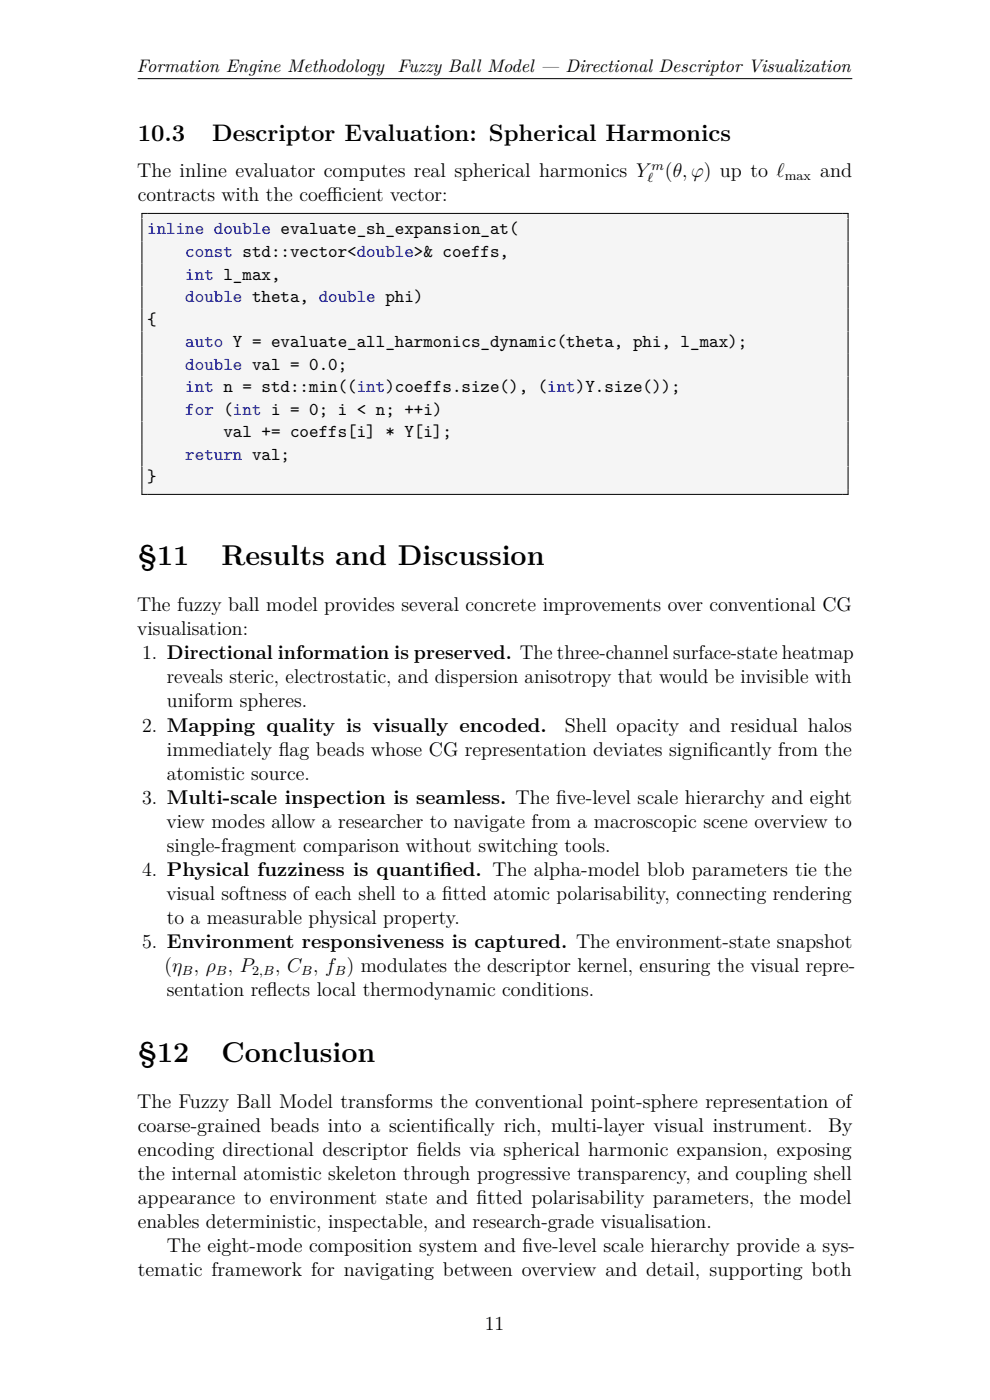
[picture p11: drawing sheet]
<svg xmlns="http://www.w3.org/2000/svg" width="210mm" height="297mm" viewBox="0 0 210 297" stroke-linecap="round" stroke-linejoin="round" font-family="sans-serif">
<defs><g id="words">
<g font-size="6.1">
<text x="29.2" y="120">§11</text>
<text x="47" y="120">Results and Discussion</text>
<text x="29.2" y="225.3">§12</text>
<text x="47" y="225.3">Conclusion</text>
</g>
<g font-size="5.1">
<text x="29.2" y="29.8">10.3</text>
<text x="45" y="29.8">Descriptor Evaluation: Spherical Harmonics</text>
</g>
<g font-size="4.2">
<text x="29.1" y="37.6">The inline evaluator computes real spherical harmonics Y</text>
<text x="141.1" y="37.6">(θ,φ) up to ℓ</text>
<text x="174" y="37.6">and</text>
<text x="29.2" y="42.7">contracts with the coef</text>
<text x="69.4" y="42.7">f</text>
<text x="69.4" y="42.7">icient vector:</text>
<text x="29.1" y="129.7">The fuzzy ball model provides several concrete improvements over conventional CG</text>
<text x="29.1" y="134.8">visualisation:</text>
<text x="30.1" y="139.9">1. Directional information is preserved. The three-channel surface-state heatmap</text>
<text x="35.4" y="145">reveals steric, electrostatic, and dispersion anisotropy that would be invisible with</text>
<text x="30.1" y="155.2">2. Mapping quality is visually encoded.</text>
<text x="35.4" y="150.1">uniform spheres.</text>
<text x="119.8" y="155.2">Shell opacity and residual halos</text>
<text x="35.4" y="160.3">immediately f</text>
<text x="59.1" y="160.3">lag beads whose CG representation deviates signif</text>
<text x="150.3" y="160.3">icantly from the</text>
<text x="35.4" y="165.4">atomistic source.</text>
<text x="30.1" y="170.5">3. Multi-scale inspection is seamless. The f</text>
<text x="117.9" y="170.5">ive-level scale hierarchy and eight</text>
<text x="35.3" y="175.6">view modes allow a researcher to navigate from a macroscopic scene overview to</text>
<text x="30.1" y="185.8">4. Physical fuzziness is quantif</text>
<text x="35.4" y="180.7">single-fragment comparison without switching tools.</text>
<text x="93.3" y="185.8">ied. The alpha-model blob parameters tie the</text>
<text x="35.3" y="190.9">visual softness of each shell to a f</text>
<text x="93.8" y="190.9">itted atomic polarisability, connecting rendering</text>
<text x="35.4" y="196">to a measurable physical property.</text>
<text x="30.1" y="201.1">5. Environment responsiveness is captured. The environment-state snapshot</text>
<text x="34.9" y="206.1">(η , ρ , P</text>
<text x="58.4" y="206.1">, C , f ) modulates the descriptor kernel, ensuring the visual repre-</text>
<text x="35.4" y="211.2">sentation ref</text>
<text x="56.6" y="211.2">lects local thermodynamic conditions.</text>
<text x="29.1" y="235.1">The Fuzzy Ball Model transforms the conventional point-sphere representation of</text>
<text x="29.2" y="240.2">coarse-grained beads into a scientif</text>
<text x="29.2" y="245.3">encoding directional descriptor f</text>
<text x="88.4" y="245.3">ields via spherical harmonic expansion, exposing</text>
<text x="94.1" y="240.2">ically rich, multi-layer visual instrument.</text>
<text x="175.7" y="240.2">By</text>
<text x="29.2" y="250.4">the internal atomistic skeleton through progressive transparency, and coupling shell</text>
<text x="29.2" y="255.5">appearance to environment state and f</text>
<text x="101.1" y="255.5">itted polarisability parameters, the model</text>
<text x="29.2" y="260.6">enables deterministic, inspectable, and research-grade visualisation.</text>
<text x="35.4" y="265.7">The eight-mode composition system and f</text>
<text x="110.8" y="265.7">ive-level scale hierarchy provide a sys-</text>
<text x="29.2" y="270.8">tematic framework for navigating between overview and detail, supporting both</text>
<text x="102.8" y="282.1">11</text>
</g>
<g font-size="3.8">
<text x="29" y="15.2">Formation Engine Methodology</text>
<text x="84.3" y="15.2">Fuzzy Ball Model — Directional Descriptor Visualization</text>
<text x="31.2" y="68.9">{</text>
<text x="47.4" y="92.8">val += coeffs[i] * Y[i];</text>
<text x="31.2" y="102.3">}</text>
</g>
<g font-size="3.8" fill="#00f">
<text x="31.2" y="49.7">inline double evaluate_sh_expansion_at(</text>
<text x="39.3" y="54.5">const std::vector&lt;double&gt;&amp; coeffs,</text>
<text x="39.3" y="59.3">int l_max,</text>
<text x="39.3" y="64.1">double theta, double phi)</text>
<text x="39.3" y="73.6">auto Y = evaluate_all_harmonics_dynamic(theta, phi, l_max);</text>
<text x="39.3" y="78.4">double val = 0.0;</text>
<text x="39.3" y="83.2">int n = std::min((int)coeffs.size(), (int)Y.size());</text>
<text x="39.3" y="88">for (int i = 0; i &lt; n; ++i)</text>
<text x="39.3" y="97.5">return val;</text>
</g>
<g font-size="2.8">
<text x="137.3" y="38.7">ℓ</text>
<text x="138.2" y="36.1">m</text>
<text x="166.4" y="38.3">max</text>
<text x="38.6" y="206.8">B</text>
<text x="45.8" y="206.8">B</text>
<text x="53.5" y="206.8">2,B</text>
<text x="63.9" y="206.8">B</text>
<text x="71" y="206.8">B</text>
</g>
</g></defs>
<path d="M29.2 16.7h151.6" fill="none" stroke="#000" stroke-width=".21"/>
<path d="M30 45.2h150v1.2h-150z" fill="#f5f5f5"/>
<path d="M30 45.3h150M30.1 45.2v1.2M179.9 45.2v1.2" fill="none" stroke="#000" stroke-width=".21"/>
<path d="M30.2 46.4h1v4.8h-1z" fill="#f5f5f5"/>
<path d="M30.1 46.4v4.8" fill="none" stroke="#f5f5f5" stroke-width=".21"/>
<path d="M30.1 46.4v4.8" fill="none" stroke="#000" stroke-width=".21"/>
<g fill="#f5f5f5">
<path d="M31.2 46.4h147.6v4.8h-147.6z"/>
<path d="M178.8 46.4h1v4.8h-1z"/>
</g>
<path d="M179.9 46.4v4.8" fill="none" stroke="#f5f5f5" stroke-width=".21"/>
<path d="M179.9 46.4v4.8" fill="none" stroke="#000" stroke-width=".21"/>
<path d="M30.2 51.2h1v4.8h-1z" fill="#f5f5f5"/>
<path d="M30.1 51.2v4.8" fill="none" stroke="#f5f5f5" stroke-width=".21"/>
<path d="M30.1 51.2v4.8" fill="none" stroke="#000" stroke-width=".21"/>
<g fill="#f5f5f5">
<path d="M31.2 51.2h147.6v4.8h-147.6z"/>
<path d="M178.8 51.2h1v4.8h-1z"/>
</g>
<path d="M179.9 51.2v4.8" fill="none" stroke="#f5f5f5" stroke-width=".21"/>
<path d="M179.9 51.2v4.8" fill="none" stroke="#000" stroke-width=".21"/>
<path d="M30.2 56h1v4.7h-1z" fill="#f5f5f5"/>
<path d="M30.1 56v4.7" fill="none" stroke="#f5f5f5" stroke-width=".21"/>
<path d="M30.1 56v4.7" fill="none" stroke="#000" stroke-width=".21"/>
<g fill="#f5f5f5">
<path d="M31.2 56h147.6v4.7h-147.6z"/>
<path d="M178.8 56h1v4.7h-1z"/>
</g>
<path d="M179.9 56v4.7" fill="none" stroke="#f5f5f5" stroke-width=".21"/>
<path d="M179.9 56v4.7" fill="none" stroke="#000" stroke-width=".21"/>
<path d="M30.2 60.7h1v4.8h-1z" fill="#f5f5f5"/>
<path d="M30.1 60.7v4.8" fill="none" stroke="#f5f5f5" stroke-width=".21"/>
<path d="M30.1 60.7v4.8" fill="none" stroke="#000" stroke-width=".21"/>
<g fill="#f5f5f5">
<path d="M31.2 60.7h147.6v4.8h-147.6z"/>
<path d="M178.8 60.7h1v4.8h-1z"/>
</g>
<path d="M179.9 60.7v4.8" fill="none" stroke="#f5f5f5" stroke-width=".21"/>
<path d="M179.9 60.7v4.8" fill="none" stroke="#000" stroke-width=".21"/>
<path d="M30.2 65.5h1v4.8h-1z" fill="#f5f5f5"/>
<path d="M30.1 65.5v4.8" fill="none" stroke="#f5f5f5" stroke-width=".21"/>
<path d="M30.1 65.5v4.8" fill="none" stroke="#000" stroke-width=".21"/>
<g fill="#f5f5f5">
<path d="M31.2 65.5h147.6v4.8h-147.6z"/>
<path d="M178.8 65.5h1v4.8h-1z"/>
</g>
<path d="M179.9 65.5v4.8" fill="none" stroke="#f5f5f5" stroke-width=".21"/>
<path d="M179.9 65.5v4.8" fill="none" stroke="#000" stroke-width=".21"/>
<path d="M30.2 70.3h1v4.8h-1z" fill="#f5f5f5"/>
<path d="M30.1 70.3v4.8" fill="none" stroke="#f5f5f5" stroke-width=".21"/>
<path d="M30.1 70.3v4.8" fill="none" stroke="#000" stroke-width=".21"/>
<g fill="#f5f5f5">
<path d="M31.2 70.3h147.6v4.8h-147.6z"/>
<path d="M178.8 70.3h1v4.8h-1z"/>
</g>
<path d="M179.9 70.3v4.8" fill="none" stroke="#f5f5f5" stroke-width=".21"/>
<path d="M179.9 70.3v4.8" fill="none" stroke="#000" stroke-width=".21"/>
<path d="M30.2 75.1h1v4.8h-1z" fill="#f5f5f5"/>
<path d="M30.1 75.1v4.8" fill="none" stroke="#f5f5f5" stroke-width=".21"/>
<path d="M30.1 75.1v4.8" fill="none" stroke="#000" stroke-width=".21"/>
<g fill="#f5f5f5">
<path d="M31.2 75.1h147.6v4.8h-147.6z"/>
<path d="M178.8 75.1h1v4.8h-1z"/>
</g>
<path d="M179.9 75.1v4.8" fill="none" stroke="#f5f5f5" stroke-width=".21"/>
<path d="M179.9 75.1v4.8" fill="none" stroke="#000" stroke-width=".21"/>
<path d="M30.2 79.9h1v4.7h-1z" fill="#f5f5f5"/>
<path d="M30.1 79.9v4.7" fill="none" stroke="#f5f5f5" stroke-width=".21"/>
<path d="M30.1 79.9v4.7" fill="none" stroke="#000" stroke-width=".21"/>
<g fill="#f5f5f5">
<path d="M31.2 79.9h147.6v4.7h-147.6z"/>
<path d="M178.8 79.9h1v4.7h-1z"/>
</g>
<path d="M179.9 79.9v4.7" fill="none" stroke="#f5f5f5" stroke-width=".21"/>
<path d="M179.9 79.9v4.7" fill="none" stroke="#000" stroke-width=".21"/>
<path d="M30.2 84.6h1v4.8h-1z" fill="#f5f5f5"/>
<path d="M30.1 84.6v4.8" fill="none" stroke="#f5f5f5" stroke-width=".21"/>
<path d="M30.1 84.6v4.8" fill="none" stroke="#000" stroke-width=".21"/>
<g fill="#f5f5f5">
<path d="M31.2 84.6h147.6v4.8h-147.6z"/>
<path d="M178.8 84.6h1v4.8h-1z"/>
</g>
<path d="M179.9 84.6v4.8" fill="none" stroke="#f5f5f5" stroke-width=".21"/>
<path d="M179.9 84.6v4.8" fill="none" stroke="#000" stroke-width=".21"/>
<path d="M30.2 89.4h1v4.8h-1z" fill="#f5f5f5"/>
<path d="M30.1 89.4v4.8" fill="none" stroke="#f5f5f5" stroke-width=".21"/>
<path d="M30.1 89.4v4.8" fill="none" stroke="#000" stroke-width=".21"/>
<g fill="#f5f5f5">
<path d="M31.2 89.4h147.6v4.8h-147.6z"/>
<path d="M178.8 89.4h1v4.8h-1z"/>
</g>
<path d="M179.9 89.4v4.8" fill="none" stroke="#f5f5f5" stroke-width=".21"/>
<path d="M179.9 89.4v4.8" fill="none" stroke="#000" stroke-width=".21"/>
<path d="M30.2 94.2h1v4.8h-1z" fill="#f5f5f5"/>
<path d="M30.1 94.2v4.8" fill="none" stroke="#f5f5f5" stroke-width=".21"/>
<path d="M30.1 94.2v4.8" fill="none" stroke="#000" stroke-width=".21"/>
<g fill="#f5f5f5">
<path d="M31.2 94.2h147.6v4.8h-147.6z"/>
<path d="M178.8 94.2h1v4.8h-1z"/>
</g>
<path d="M179.9 94.2v4.8" fill="none" stroke="#f5f5f5" stroke-width=".21"/>
<path d="M179.9 94.2v4.8" fill="none" stroke="#000" stroke-width=".21"/>
<path d="M30.2 99h1v4.8h-1z" fill="#f5f5f5"/>
<path d="M30.1 99v4.8" fill="none" stroke="#f5f5f5" stroke-width=".21"/>
<path d="M30.1 99v4.8" fill="none" stroke="#000" stroke-width=".21"/>
<g fill="#f5f5f5">
<path d="M31.2 99h147.6v4.8h-147.6z"/>
<path d="M178.8 99h1v4.8h-1z"/>
</g>
<path d="M179.9 99v4.8" fill="none" stroke="#f5f5f5" stroke-width=".21"/>
<path d="M179.9 99v4.8" fill="none" stroke="#000" stroke-width=".21"/>
<path d="M30 103.8h150v1.2h-150z" fill="#f5f5f5"/>
<path d="M30 104.9h150M30.1 103.8v1.2M179.9 103.8v1.2" fill="none" stroke="#000" stroke-width=".21"/>
<use href="#words"/>
</svg>
